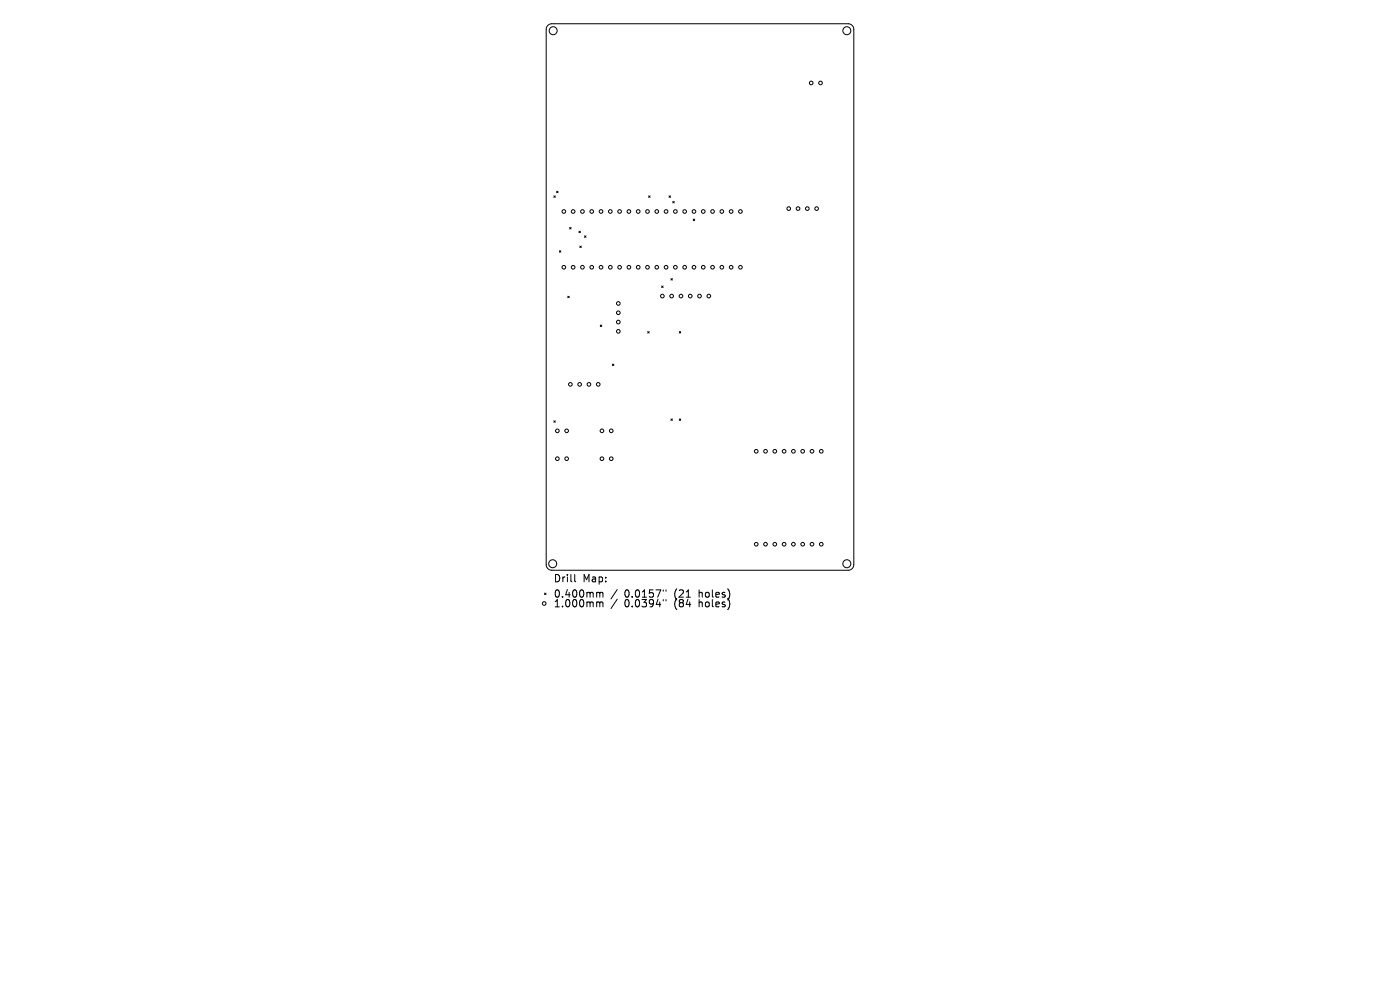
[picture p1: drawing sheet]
<svg xmlns="http://www.w3.org/2000/svg" width="297mm" height="210mm" viewBox="0 0 297 210" stroke-linecap="round" stroke-linejoin="round" font-family="sans-serif">
<defs><g id="words">
<g font-size="2.2">
<text x="117.4" y="123.7">Drill</text>
<text x="123.6" y="123.7">Map:</text>
<text x="117.4" y="127">0.400mm</text>
<text x="117.4" y="129">1.000mm</text>
<text x="132.5" y="127">0.0157&quot;</text>
<text x="132.5" y="129">0.0394&quot;</text>
<text x="143.1" y="127">(21</text>
<text x="143.1" y="129">(84</text>
<text x="148.5" y="127">holes)</text>
<text x="148.5" y="129">holes)</text>
</g>
</g></defs>
<g fill="none" stroke="#000" stroke-width=".21">
<path d="M116.3 5.4l.8-.4h62.8a1.18 1.18 0 0 1 1.2 1.2v113.6a1.18 1.18 0 0 1-1.2 1.2h-62.8a1.18 1.18 0 0 1-1.2-1.2v-113.6zM117.5 41.6l.3 .3M117.8 41.6l-.3 .3M118.1 40.6l.3 .3M118.4 40.6l-.3 .3M118.7 53.2l.3 .3M119 53.2l-.3 .3M120.8 48.3l.4 .3M121.2 48.3l-.4 .3M122.8 49l.3 .4M123 52.2l.3 .3M123.1 49l-.3 .4"/>
<path d="M123.3 52.2l-.3 .3M124 50l.3 .3M124.3 50l-.3 .3M137.6 41.6l.3 .3M137.9 41.6l-.3 .3M141.9 41.6l.3 .3M142.2 41.6l-.3 .3M142.3 59.1l.3 .3M142.6 59.1l-.3 .3M142.7 42.7l.3 .3M143 42.7l-.3 .3M147.1 46.5l.3 .3"/>
<path d="M147.4 46.5l-.3 .3M120.4 62.8l.4 .4M120.8 62.8l-.4 .4M127.3 69l.4 .3M127.7 69l-.4 .3M129.9 77.2l.3 .3M130.2 77.2l-.3 .3M137.4 70.3l.3 .3M137.7 70.3l-.3 .3M140.4 60.7l.3 .3M140.7 60.7l-.3 .3M144.1 70.3l.3 .3"/>
<path d="M144.4 70.3l-.3 .3M117.5 89.3l.3 .3M117.8 89.3l-.3 .3M142.3 88.9l.3 .3M142.6 88.9l-.3 .3M144.1 88.9l.3 .3M144.4 88.9l-.3 .3M115.5 125.8l.3 .3M115.8 125.8l-.3 .3M121.9 121.9v1.3l.2 .2M126.8 125.6l.4 .3M126.8 127.7l.4 .2"/>
<path d="M127.2 125.9l.3-.3 .3 .1 .1 1M127.2 125.9v.8M127.2 127.9v.8M127.2 127.9l.3-.2 .3 .1 .1 .9M130.9 125.1l-1.3 2M130.9 127.1l-1.3 2M140.7 125.1v.3M140.7 127.2v.3M141.3 125.1v.3M141.3 127.2v.3"/>
<circle cx="117.4" cy="6.5" r=".85"/>
<circle cx="172.1" cy="17.6" r=".39"/>
<circle cx="174.1" cy="17.6" r=".39"/>
<circle cx="179.7" cy="6.5" r=".85"/>
<circle cx="119.6" cy="44.9" r=".39"/>
<circle cx="119.6" cy="56.7" r=".39"/>
<circle cx="121.6" cy="44.9" r=".39"/>
<circle cx="121.6" cy="56.7" r=".39"/>
<circle cx="123.6" cy="56.7" r=".39"/>
<circle cx="123.6" cy="44.9" r=".39"/>
<circle cx="125.5" cy="44.9" r=".39"/>
<circle cx="125.5" cy="56.7" r=".39"/>
<circle cx="127.5" cy="56.7" r=".39"/>
<circle cx="127.5" cy="44.9" r=".39"/>
<circle cx="129.5" cy="44.9" r=".39"/>
<circle cx="129.5" cy="56.7" r=".39"/>
<circle cx="131.4" cy="44.9" r=".39"/>
<circle cx="131.4" cy="56.7" r=".39"/>
<circle cx="133.4" cy="56.7" r=".39"/>
<circle cx="133.4" cy="44.9" r=".39"/>
<circle cx="135.4" cy="56.7" r=".39"/>
<circle cx="135.4" cy="44.9" r=".39"/>
<circle cx="137.4" cy="56.7" r=".39"/>
<circle cx="137.4" cy="44.9" r=".39"/>
<circle cx="139.3" cy="44.9" r=".39"/>
<circle cx="139.3" cy="56.7" r=".39"/>
<circle cx="141.3" cy="44.9" r=".39"/>
<circle cx="141.3" cy="56.7" r=".39"/>
<circle cx="143.3" cy="56.7" r=".39"/>
<circle cx="143.3" cy="44.9" r=".39"/>
<circle cx="145.2" cy="56.7" r=".39"/>
<circle cx="145.2" cy="44.9" r=".39"/>
<circle cx="147.2" cy="56.7" r=".39"/>
<circle cx="147.2" cy="44.9" r=".39"/>
<circle cx="149.2" cy="44.9" r=".39"/>
<circle cx="149.2" cy="56.7" r=".39"/>
<circle cx="151.2" cy="56.7" r=".39"/>
<circle cx="151.2" cy="44.9" r=".39"/>
<circle cx="153.1" cy="44.9" r=".39"/>
<circle cx="153.1" cy="56.7" r=".39"/>
<circle cx="155.1" cy="56.7" r=".39"/>
<circle cx="155.1" cy="44.9" r=".39"/>
<circle cx="157.1" cy="44.9" r=".39"/>
<circle cx="157.1" cy="56.7" r=".39"/>
<circle cx="167.3" cy="44.3" r=".39"/>
<circle cx="169.3" cy="44.3" r=".39"/>
<circle cx="171.3" cy="44.3" r=".39"/>
<circle cx="173.2" cy="44.3" r=".39"/>
<circle cx="131.2" cy="70.3" r=".39"/>
<circle cx="131.2" cy="64.4" r=".39"/>
<circle cx="131.2" cy="66.3" r=".39"/>
<circle cx="131.2" cy="68.3" r=".39"/>
<circle cx="140.5" cy="62.8" r=".39"/>
<circle cx="142.5" cy="62.8" r=".39"/>
<circle cx="144.5" cy="62.8" r=".39"/>
<circle cx="146.4" cy="62.8" r=".39"/>
<circle cx="148.4" cy="62.8" r=".39"/>
<circle cx="150.4" cy="62.8" r=".39"/>
<circle cx="118.2" cy="91.4" r=".39"/>
<circle cx="118.2" cy="97.3" r=".39"/>
<circle cx="120.2" cy="91.4" r=".39"/>
<circle cx="120.2" cy="97.3" r=".39"/>
<circle cx="121" cy="81.5" r=".39"/>
<circle cx="123" cy="81.5" r=".39"/>
<circle cx="124.9" cy="81.5" r=".39"/>
<circle cx="126.9" cy="81.5" r=".39"/>
<circle cx="127.7" cy="91.4" r=".39"/>
<circle cx="127.7" cy="97.3" r=".39"/>
<circle cx="129.7" cy="91.4" r=".39"/>
<circle cx="129.7" cy="97.3" r=".39"/>
<circle cx="160.4" cy="95.7" r=".39"/>
<circle cx="162.4" cy="95.7" r=".39"/>
<circle cx="164.4" cy="95.7" r=".39"/>
<circle cx="166.3" cy="95.7" r=".39"/>
<circle cx="168.3" cy="95.7" r=".39"/>
<circle cx="170.3" cy="95.7" r=".39"/>
<circle cx="172.3" cy="95.7" r=".39"/>
<circle cx="174.2" cy="95.7" r=".39"/>
<circle cx="117.3" cy="119.6" r=".85"/>
<circle cx="160.4" cy="115.4" r=".39"/>
<circle cx="162.4" cy="115.4" r=".39"/>
<circle cx="164.4" cy="115.4" r=".39"/>
<circle cx="166.3" cy="115.4" r=".39"/>
<circle cx="168.3" cy="115.4" r=".39"/>
<circle cx="170.3" cy="115.4" r=".39"/>
<circle cx="172.3" cy="115.4" r=".39"/>
<circle cx="174.2" cy="115.4" r=".39"/>
<circle cx="179.7" cy="119.6" r=".85"/>
<circle cx="115.4" cy="128" r=".39"/>
</g>
<use href="#words"/>
</svg>
